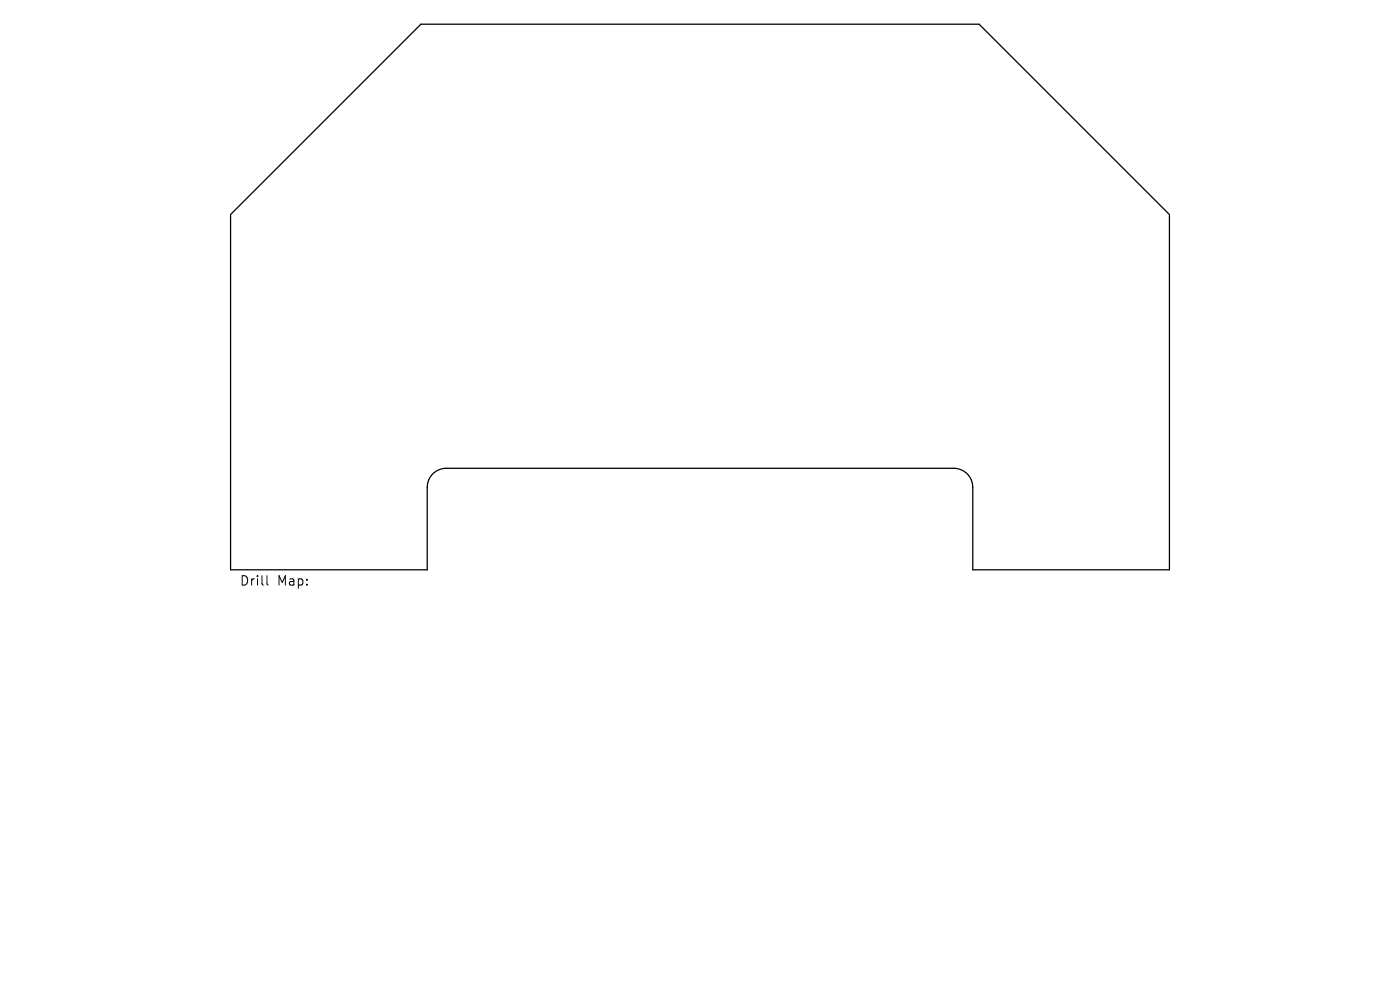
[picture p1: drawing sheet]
<svg xmlns="http://www.w3.org/2000/svg" width="297mm" height="210mm" viewBox="0 0 297 210" stroke-linecap="round" stroke-linejoin="round" font-family="sans-serif">
<defs><g id="words">
<g font-size="2.8">
<text x="50.8" y="124.5">Drill</text>
<text x="58.8" y="124.5">Map:</text>
</g>
</g></defs>
<path d="M89.3 5.1h118.4l40.4 40.4v75.4h-41.7v-17.5a4 4 0 0 0-4.1-4.1h-107.6a4 4 0 0 0-4.1 4.1v17.5h-41.7v-75.4z" fill="none" stroke="#000" stroke-width=".27"/>
<path d="M56.6 122.1v1.7l.3 .3" fill="none" stroke="#000" stroke-width=".21"/>
<use href="#words"/>
</svg>
